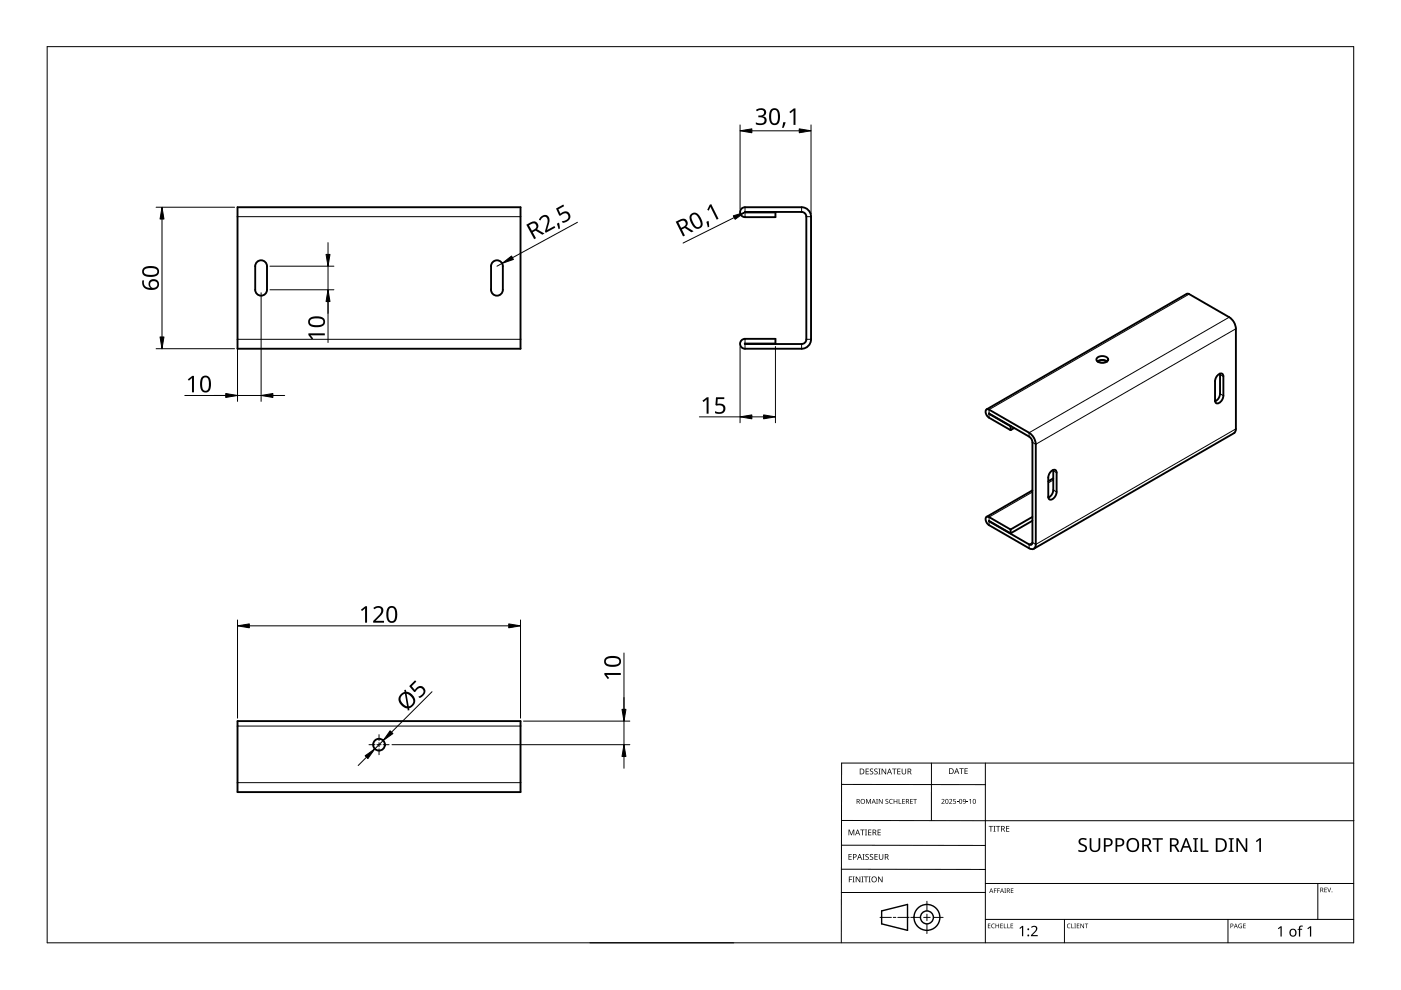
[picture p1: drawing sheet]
<svg xmlns="http://www.w3.org/2000/svg" width="297mm" height="210mm" viewBox="0 0 297 210" stroke-linecap="round" stroke-linejoin="round" font-family="sans-serif">
<g fill="none" stroke="#000" stroke-width=".4">
<path d="M50.4 43.9h60v30h-60zM54.6 55.4a1.25 1.25 0 0 1 1.3-.1 1.25 1.25 0 0 1 .7 1.1v5a1.25 1.25 0 0 1-1.2 1.3 1.25 1.25 0 0 1-1.3-1.3v-5l.1-.4zM104.6 55.4a1.25 1.25 0 0 1 1.3-.1 1.25 1.25 0 0 1 .7 1.1v5a1.25 1.25 0 0 1-1.2 1.3 1.25 1.25 0 0 1-1.3-1.3v-5l.1-.4zM157.1 44.4l.9-.5h12a2 2 0 0 1 2 2v26a2 2 0 0 1-2 2h-12a1.05 1.05 0 0 1-1.1-1 1.05 1.05 0 0 1 1.1-1.1h6.4v1l-6.4 .1h12a1 1 0 0 0 1-1v-26a1 1 0 0 0-1-1h-12l6.4 .1v1h-6.4a1.05 1.05 0 0 1-1-.5 1.05 1.05 0 0 1 .1-1.1zM232.6 75.9a1.56 1.56 0 0 1 2.4 .3 1.44 1.44 0 0 1-2.5 0zM232.7 76.6a1.85 1.85 0 0 1 2 0M232.7 76.7a1.89 1.89 0 0 1 2 0M258.2 79.6l.6-.4a.53 .53 0 0 1 .6 .6l-.1 4.7a1.06 1.06 0 0 1-1.6 .9l-.1-.5v-4.1l.1-.5zM258.7 79.2l-.1 4.6-.4 .8-.6 .5M209.2 86.8l42.4-24.5 .5 .1 8.5 4.9a3.1 3.1 0 0 1 1.4 2.4v21.2l-.2 .8-42.6 24.6M214.3 91.2l-5-3a.89 .89 0 0 1 0-1.4l8.9 5a3.1 3.1 0 0 1 1.4 2.4v21.2a.86 .86 0 0 1-.4 .9 .86 .86 0 0 1-1-.1l-8.9-5.2a.89 .89 0 0 1 0-1.5l5 2.8M214.3 90.4l-4.6-2.7 8.5 4.9 .3 .3 .4 .7-.1 21.8-.3 .1-.3-.1-8.5-5 4.6 2.7"/>
<path d="M214.3 90.4v.8M214.3 90.3v.1M215 90.8l-.7 .4M222.8 100l.7-.4a.53 .53 0 0 1 .5 .6l-.1 4.7a1.06 1.06 0 0 1-1.5 .9l-.1-.5v-4.1l.1-.5zM223.3 99.6v4.6l-.4 .8-.6 .5M214.3 112.3v.8M218.9 104l-9.7 5.6M218.9 110.4l-4.6 2.7M218.9 109.6l-4.6 2.7M223.3 101.4l-1 .6M50.4 152.9h60v15h-60z"/>
<circle cx="80.4" cy="157.9" r="1.25"/>
</g>
<g fill="none" stroke="#000" stroke-width=".21">
<path d="M50.4 45.9h60M158 43.9v1M158 45v1M170 43.9v1M171 45.9h1M50.4 71.9h60M158 71.8v1M158 72.9v1M170 72.9v1M171 71.9h1M252.1 62.4l-42.4 24.5v.8M258.7 79.4l.7 .4"/>
<path d="M260.6 67.3l-42.4 24.5v.8M262 69.7l-42.4 24.5-.7-.4M209.8 87.7l-.1 .9M223.3 99.8l.7 .4M258.7 83.5l.7 .4M262 90.9l-42.4 24.5-.7-.4-.7 .4v.8M209.8 110.5l-.1 .8M218.9 104.3l-9.2 5.3v.8M223.3 101.8l-1 .6M223.3 103.9l.7 .4M50.4 153.9h60M50.4 165.9h60"/>
</g>
<path d="M10 9.9h277v190h-277z" fill="none" stroke="#000" stroke-width=".21"/>
<g fill="none" stroke="#000" stroke-width=".21">
<path d="M178.4 179.2l30.5 .1M178.4 166.3l30.5 .1M178.5 174h108.6M197.5 161.8v12.2M208.9 161.8v38.1M287 161.8h-108.6v38.1M125.1 199.9h30.5M178.4 184.3h30.5M186.6 194.5h2.4M189.4 194.5h.5M190.4 194.5h2.4M193.1 194.5h2.1"/>
<path d="M195.8 194.5h1.4M196.5 191.1v2M196.5 193.8v1.4M196.5 195.9v2M197.9 194.5h2.1M208.9 189.2h-30.5M208.9 187.3h78.1M208.9 194.9h78.1M225.7 194.9v5M260.4 194.9v5M279.4 187.3v7.6"/>
</g>
<g fill="none" stroke="#000" stroke-width=".3">
<path d="M186.9 193.1l5.5-1.3v5.5l-5.5-1.4z"/>
<circle cx="196.5" cy="194.5" r="1.37"/>
<circle cx="196.5" cy="194.5" r="2.74"/>
</g>
<g fill="#000">
<path d="M179.9 175.9h.2l.4 1 .4-1h.2v1.2h-.1v-1.1l-.4 1.1h-.2l-.4-1.1 .1 1.1h-.2zM182.4 175.9h.9v.1h-.4v1.1h-.1v-1.1h-.4zM183.4 175.9h.4l-.1 .1v1l.1 .1h-.4l.1-.1v-1zM183.6 169.4h.2l.3 .8 .4-.8h.2v1h-.2v-.9l-.4 .9-.4-.9 .1 .9h-.2zM183.5 163h.7v.1h-.5v.4h.5v.1h-.5v.4h.5v.2h-.7zM184.1 175.9h.6v.1h-.5v.4h.5v.1h-.5v.5h.5v.1h-.6zM184.5 163.1l.4-.2 .2 .1v.1a.25 .25 0 0 0-.4-.1 .25 .25 0 0 0 0 .4 .4 .4 0 0 1 .5 .3 .4 .4 0 0 1-.3 .5 .4 .4 0 0 1-.5-.2h.1a.27 .27 0 0 0 .4 .1 .27 .27 0 0 0-.1-.4l-.3-.3zM185.4 163.1l.4-.2 .3 .1-.1 .1a.25 .25 0 0 0-.4-.1 .25 .25 0 0 0 0 .4 .4 .4 0 0 1 .5 .3 .4 .4 0 0 1-.3 .5 .4 .4 0 0 1-.5-.2h.1a.27 .27 0 0 0 .4 .1 .27 .27 0 0 0 0-.4l-.4-.3zM185.8 169.4h.3l-.1 .1v.8l.1 .1h-.3l.1-.1zM186.2 163h.5l-.2 .1v1l.2 .1h-.5l.2-.1v-1zM186.1 175.9h.6v.1h-.5v.4h.5v.1h-.5v.5h.5v.1h-.6zM186.3 169.4h.2l.5 .8v-.8h.1v1h-.1l-.6-.8v.8h-.1z"/>
<path d="M186.9 163h.2l.6 1v-1h.2v1.2h-.2l-.6-1v1h-.2zM187.8 169.5l.3-.1h.2v.2a.25 .25 0 0 0-.3-.1 .25 .25 0 0 0-.1 .3 .25 .25 0 0 0 .3 .1 .32 .32 0 0 1 0 .5 .32 .32 0 0 1-.5-.1 .25 .25 0 0 0 .4 .1 .25 .25 0 0 0 0-.4l-.3-.2zM188.6 169.5l.4-.1h.3l-.1 .2a.41 .41 0 0 0-.6 .3 .41 .41 0 0 0 .6 .4 .48 .48 0 0 1-.6-.1 .48 .48 0 0 1 0-.7zM189.1 163h1v.1h-.4v1.1h-.2v-1.1h-.4zM189.5 169.4h.1v.4h.5v-.4h.1v1h-.1v-.5h-.5v.5h-.1zM190.5 169.4h.2v.9h.4v.1h-.6zM190.2 163h.7v.1h-.5v.4h.5v.1h-.5v.4h.5v.2h-.7zM191.3 169.4h.5v.1h-.4v.3h.4v.1h-.4v.4h.4v.1h-.5zM191.2 163h.1v.8a.32 .32 0 0 0 .3 .3 .32 .32 0 0 0 .4-.4v-.7h.1v.7a.47 .47 0 0 1-.5 .5 .47 .47 0 0 1-.4-.5zM193 169.4h.5v.1h-.4v.3h.4v.1h-.4v.4h.4v.1h-.5zM193.6 169.4h.8v.1h-.3v.9h-.2v-.9h-.3zM199.6 169.5a.37 .37 0 0 1 .6 0 .37 .37 0 0 1-.2 .6l-.2 .2h.5v.1h-.7l.3-.4a.27 .27 0 0 0 .2-.3 .27 .27 0 0 0-.4-.1z"/>
<path d="M201.2 169.5a.37 .37 0 0 1 .6 0 .37 .37 0 0 1-.2 .6l-.2 .2h.5v.1h-.7l.3-.4a.27 .27 0 0 0 .3-.3 .27 .27 0 0 0-.5-.1zM202.1 169.4h.5v.1h-.4v.3a.34 .34 0 0 1 .5 .2 .34 .34 0 0 1-.2 .4 .34 .34 0 0 1-.4-.1 .29 .29 0 0 0 .4 0 .29 .29 0 0 0 0-.4 .29 .29 0 0 0-.4 0zM202.9 170l.3 .1zM203.4 162.9h.9v.1h-.4v1.1h-.1v-1.1h-.4zM204.9 170l.4 .1zM204.5 162.9h.7v.1h-.5v.4h.4v.1h-.4v.5h.5v.1h-.7zM205.5 169.6l.4-.2v1h-.2v-.9zM209.6 175.1h.9v.2h-.3v1h-.2v-1h-.4zM210.6 175.1h.5l-.2 .1v1l.2 .1h-.5l.2-.1v-1zM211.2 175.1h.9v.2h-.4v1h-.2v-1h-.3zM213.3 175.1h.7v.2h-.5v.3h.5v.2h-.5v.4h.5v.1h-.7zM228.8 178a1.38 1.38 0 0 1 1.6-.2l-.1 .3-.4-.1a.55 .55 0 0 0-.9 .3 .55 .55 0 0 0 .7 .7 .88 .88 0 0 1 .7 1.1 .88 .88 0 0 1-1.2 .6l-.6-.2v-.3h.2a.82 .82 0 0 0 1.3-.3l-.1-.4-.4-.2a.88 .88 0 0 1-.8-1.3z"/>
<path d="M231 177.7h.4v1.9a.76 .76 0 0 0 .8 .7 .76 .76 0 0 0 .7-.7v-1.9h.4v1.9a1.12 1.12 0 0 1-1.2 1.1 1.12 1.12 0 0 1-1.1-1.1zM180 185.8h.7v.2h-.6v.4h.5v.1h-.5v.6h-.1zM179.9 181.1h.7v.1h-.5v.4h.4v.1h-.4v.5h.5v.1h-.7zM180.8 185.8h.4l-.1 .2v.9l.1 .2h-.4l.1-.2v-.9zM181.4 185.8h.2l.7 1.1v-1.1h.1v1.3h-.2l-.6-1v1h-.2zM182.6 185.8h.5l-.2 .2v.9l.2 .2h-.5l.2-.2v-.9zM182.9 181.1h.4l-.1 .1v1l.1 .1h-.4l.1-.1v-1zM183.2 185.8h.9v.2h-.4v1.1h-.2v-1.1h-.3zM183.5 181.2l.5-.1h.2v.2a.25 .25 0 0 0-.4-.1 .25 .25 0 0 0 0 .4 .4 .4 0 0 1 .4 .3 .4 .4 0 0 1-.2 .4 .4 .4 0 0 1-.5-.2 .27 .27 0 0 0 .5 .1 .27 .27 0 0 0-.1-.4l-.4-.3zM184.2 185.8h.4l-.1 .2v.9l.1 .2h-.4l.1-.2v-.9zM184.5 181.2l.4-.1h.2v.2a.25 .25 0 0 0-.4-.1 .25 .25 0 0 0 0 .4 .4 .4 0 0 1 .5 .3 .4 .4 0 0 1-.3 .4 .4 .4 0 0 1-.5-.2h.1a.27 .27 0 0 0 .4 .1 .27 .27 0 0 0-.1-.4l-.3-.3zM185.4 181.1h.7v.1h-.5v.4h.5v.1h-.5v.5h.5v.1h-.7z"/>
<path d="M186.2 185.8h.1l.7 1.1v-1.1h.1v1.3h-.2l-.6-1v1h-.1zM186.3 181.1h.2v.8a.32 .32 0 0 0 .3 .3 .32 .32 0 0 0 .3-.3v-.8h.2v.8a.47 .47 0 0 1-.5 .4 .47 .47 0 0 1-.5-.4zM209.5 195.8h.5l-.4 .1v.3h.4l-.4 .1v.4l.4 .1h-.5zM210.3 196l.3-.2 .3 .1v.1a.39 .39 0 0 0-.6 .3 .39 .39 0 0 0 .6 .4 .46 .46 0 0 1-.7-.1 .46 .46 0 0 1 .1-.6zM210.7 188.4h.6l-.4 .1v.3h.4l-.4 .1v.4h-.2zM211.4 188.4h.6l-.4 .1v.3h.4l-.4 .1v.4h-.2zM211.1 195.8h.1v.4h.5v-.4h.1v1h-.1v-.5h-.5v.5h-.1zM212.1 195.8h.5l-.4 .1v.3h.4l-.4 .1v.4l.4 .1h-.5zM212.8 195.8h.2v.9l.4 .1h-.6zM212.9 188.4h.4l-.1 .1 .1 .8h-.4l.2-.1zM213.6 195.8h.1v.9l.4 .1h-.5zM214.3 195.8h.5l-.4 .1v.3h.4l-.4 .1v.4l.4 .1h-.5z"/>
<path d="M214.3 188.4h.6l-.5 .1v.3h.4l-.4 .1v.3l.5 .1h-.6zM216.1 196.8l.6-.5h.2v2.2h-.2v-1.9l-.4 .4zM218.6 196.5a.76 .76 0 0 1 1.2 0 .76 .76 0 0 1-.3 1.2l-.6 .6h1.1v.2h-1.4v-.2l.8-.8a.52 .52 0 0 0 .2-.8 .52 .52 0 0 0-.9 0zM226.3 196l.4-.2 .3 .1-.1 .1a.39 .39 0 0 0-.6 .3 .39 .39 0 0 0 .6 .4 .46 .46 0 0 1-.6-.1 .46 .46 0 0 1 0-.6zM227.1 195.8h.2v.9l.4 .1h-.6zM227.8 195.8h.3l-.1 .1 .1 .9h-.3l.1-.1zM228.3 195.8h.5l-.4 .1v.3h.4l-.4 .1v.4l.4 .1h-.5zM229.1 195.8h.1l.5 .8v-.8h.1v1h-.1l-.5-.8v.8h-.1zM230 195.8h.7l-.3 .1v.9h-.1v-.9zM244.4 177.7h2.1v.3h-.9v2.6h-.3v-2.6h-.9zM253 177.7h1v.2l-.3 .1v2.3l.3 .1v.2h-1v-.2l.3-.1v-2.3l-.3-.1zM254.6 177.7h.3v2.6h1.3v.3h-1.6z"/>
<path d="M260.5 177.7h1.1v.2l-.4 .1v2.3l.4 .1v.2h-1.1v-.2l.4-.1v-2.3l-.4-.1zM262.7 196l.6-.1-.1 .1a.4 .4 0 0 0-.5 .3 .4 .4 0 0 0 .5 .4v-.3l-.2-.1h.3v.5a.53 .53 0 0 1-.7-.1 .53 .53 0 0 1 .1-.7zM263.6 195.8h.5l-.4 .1v.3h.4l-.4 .1v.4l.4 .1h-.5zM262.1 177.7h.5l1.5 2.4v-2.4h.3v2.9h-.4l-1.5-2.4v2.4h-.4zM266.3 178.3l.8-.6h.2v2.9h-.3v-2.5l-.6 .5zM270.9 196.8l.6-.4h.2v2.2h-.2v-1.9l-.4 .3zM275.5 196.4l.7-.1v.2h-.4l-.1 .2v.2h.4v.2h-.4v1.5h-.3v-1.5h-.3l.3-.2zM277.2 196.8l.6-.4h.2v2.2h-.3v-1.9l-.4 .3zM280.8 188.2h.5l-.4 .1v.3h.4l-.4 .1v.4l.4 .1h-.5zM281.4 188.2h.1l.3 .8 .3-.8h.1l-.3 1h-.1z"/>
<path d="M181.6 169.4h.3a.29 .29 0 0 1 .4 .2 .29 .29 0 0 1-.2 .4l.3 .4h-.2l-.2-.4h-.2v.4h-.2zM181.8 169.5v.4h.1a.2 .2 0 0 0 .2-.2 .2 .2 0 0 0-.2-.2z"/>
<path d="M181.8 175.9h.1l.5 1.2h-.2l-.1-.4h-.5l-.2 .4h-.1zM181.8 176l-.2 .6h.4z"/>
<path d="M182.3 163h.4a.61 .61 0 0 1 .6 .6 .61 .61 0 0 1-.7 .6h-.3zM182.4 163.1v.9h.2a.48 .48 0 0 0 .5-.4 .48 .48 0 0 0-.5-.5z"/>
<path d="M182.4 169.9a.51 .51 0 0 1 1 0 .51 .51 0 0 1-1 0zM182.6 169.9a.4 .4 0 0 0 .8 0 .4 .4 0 0 0-.8 0z"/>
<path d="M185 175.9h.3a.35 .35 0 0 1 .5 .2 .35 .35 0 0 1-.3 .5l.4 .5h-.2l-.3-.5h-.2v.5h-.2zM185.2 176v.5h.1a.23 .23 0 0 0 .3-.3 .23 .23 0 0 0-.3-.2z"/>
<path d="M185.2 169.4l.5 1-.3-.3h-.4l-.2 .3zM185.2 169.5l-.1 .5h.3z"/>
<path d="M188.5 163h.2l.4 1.2h-.1l-.2-.4h-.5l-.1 .4h-.2zM188.6 163.1l-.2 .6h.4z"/>
<path d="M192.1 169.4h.3a.29 .29 0 0 1 .3 .2 .29 .29 0 0 1-.2 .4l.3 .4h-.1l-.3-.4h-.2v.4h-.1zM192.2 169.5v.4h.2a.2 .2 0 0 0 .2-.2 .2 .2 0 0 0-.3-.2z"/>
<path d="M192.4 163h.4a.35 .35 0 0 1 .4 .2 .35 .35 0 0 1-.2 .4l.3 .6h-.2l-.3-.5h-.2v.5h-.2zM192.6 163.1v.4h.2a.23 .23 0 0 0 .3-.2 .23 .23 0 0 0-.3-.2z"/>
<path d="M200.5 169.5l.4-.1 .2 .2v.5l-.2 .3h-.3l-.2-.2zM200.6 169.6v.1a.37 .37 0 0 0-.1 .4 .37 .37 0 0 0 .4 .2 .4 .4 0 0 0 .1-.5 .4 .4 0 0 0-.4-.2z"/>
<path d="M201.2 162.9h.4a.61 .61 0 0 1 .6 .6 .61 .61 0 0 1-.6 .6h-.4zM201.4 163v1h.1a.48 .48 0 0 0 .5-.5 .48 .48 0 0 0-.4-.5z"/>
<path d="M202.8 162.9h.1l.5 1.2h-.2l-.1-.4h-.5l-.1 .4h-.2zM202.8 163l-.1 .6h.3z"/>
<path d="M203.5 169.5l.3-.1 .2 .2v.5l-.2 .3h-.3l-.1-.2zM203.5 169.6v.1a.37 .37 0 0 0-.1 .4 .37 .37 0 0 0 .4 .2 .4 .4 0 0 0 .1-.5 .4 .4 0 0 0-.4-.2z"/>
<path d="M204.2 169.5a.49 .49 0 0 1 .6 .4 .49 .49 0 0 1-.4 .5l-.2-.1h.4l.1-.4a.32 .32 0 0 1-.5 .1 .32 .32 0 0 1 0-.5zM204.3 169.7a.22 .22 0 0 0 .4 0 .22 .22 0 0 0-.4 0z"/>
<path d="M206.4 169.5l.3-.1 .2 .2v.5l-.2 .3h-.3l-.1-.2zM206.4 169.6v.1a.37 .37 0 0 0-.1 .4 .37 .37 0 0 0 .4 .2 .4 .4 0 0 0 .2-.5 .4 .4 0 0 0-.5-.2z"/>
<path d="M212.3 175.1h.3a.35 .35 0 0 1 .4 .3 .35 .35 0 0 1-.2 .4l.3 .5h-.2l-.3-.5h-.2v.5h-.1zM212.4 175.2v.5h.2a.23 .23 0 0 0 .3-.2 .23 .23 0 0 0-.3-.3z"/>
<path d="M234 177.7h.8a.92 .92 0 0 1 1.1 .9 .92 .92 0 0 1-1.2 .9h-.3v1.1h-.4zM234.4 178v1.2a.73 .73 0 0 0 .8-.1 .73 .73 0 0 0 .3-.8l-.4-.2z"/>
<path d="M236.5 177.7h.8a.92 .92 0 0 1 1.1 .9 .92 .92 0 0 1-1.2 .9h-.3v1.1h-.4zM236.9 178v1.2a.73 .73 0 0 0 .8-.1 .73 .73 0 0 0 .3-.8l-.4-.2z"/>
<path d="M239.2 178.1a1.44 1.44 0 0 1 1.9-.2 1.44 1.44 0 0 1 .3 1.9 1.39 1.39 0 0 1-1.8 .8 1.39 1.39 0 0 1-.7-1.9zM239.5 178.2a1.23 1.23 0 0 0 .6 2.1 1.23 1.23 0 0 0 1.1-.9 1.23 1.23 0 0 0-.6-1.3l-.6-.1z"/>
<path d="M242.2 177.7h.8a.84 .84 0 0 1 1 .6 .84 .84 0 0 1-.5 1l.8 1.3h-.5l-.7-1.2h-.6v1.2h-.3zM242.5 178v1.1h.5a.56 .56 0 0 0 .7-.5 .56 .56 0 0 0-.7-.6z"/>
<path d="M248 177.7h.8a.84 .84 0 0 1 1.1 .6 .84 .84 0 0 1-.6 1l.8 1.3h-.4l-.7-1.2h-.6v1.2h-.4zM248.4 178v1.1h.4a.56 .56 0 0 0 .7-.5 .56 .56 0 0 0-.7-.6z"/>
<path d="M257.8 177.7h.9a1.46 1.46 0 0 1 1.4 1.5 1.46 1.46 0 0 1-1.5 1.4h-.8zM258.1 178v2.3h.4a1.14 1.14 0 0 0 1.2-1.1 1.14 1.14 0 0 0-1.1-1.2z"/>
<path d="M180.8 181.1h.4a.41 .41 0 0 1 .4 .5 .41 .41 0 0 1-.6 .2v.5h-.2zM181 181.2v.5a.29 .29 0 0 0 .5-.3 .29 .29 0 0 0-.5-.2z"/>
<path d="M182.2 181.1h.1l.5 1.2h-.2l-.1-.4h-.5l-.1 .4h-.2zM182.3 181.2l-.2 .6h.3z"/>
<path d="M184.7 186.5a.61 .61 0 0 1 1.2 0 .61 .61 0 0 1-1.2 0zM184.9 186.5a.45 .45 0 0 0 .9 0 .45 .45 0 0 0-.9 0z"/>
<path d="M187.6 181.1h.3a.35 .35 0 0 1 .5 .2 .35 .35 0 0 1-.3 .4l.4 .6h-.2l-.3-.5h-.3v.5h-.1zM187.7 181.2v.5h.2a.23 .23 0 0 0 .3-.3 .23 .23 0 0 0-.3-.2z"/>
<path d="M210.1 188.4l.5 .9-.2-.3h-.4l-.3 .3zM210.2 188.5l-.2 .4h.3z"/>
<path d="M212.4 188.4l.5 .9-.3-.3h-.3l-.3 .3zM212.4 188.5l-.1 .4h.3z"/>
<path d="M213.5 188.4h.2a.28 .28 0 0 1 .4 .2 .28 .28 0 0 1-.2 .3l.3 .4-.4-.4h-.2v.4h-.1zM213.6 188.5v.3h.1a.19 .19 0 0 0 .3-.2 .19 .19 0 0 0-.3-.1z"/>
<path d="M251.3 177.7h.4l1.1 2.9h-.4l-.3-.9h-1.2l-.3 .9h-.4zM251.5 178.1l-.5 1.3h.9z"/>
<path d="M260.9 195.8h.2a.32 .32 0 0 1 .4 .4 .32 .32 0 0 1-.5 .2v.4h-.1zM261 195.9v.4a.24 .24 0 0 0 .4-.2 .24 .24 0 0 0-.4-.2z"/>
<path d="M262 195.8l.4 1-.2-.3h-.4l-.2 .3zM262 196l-.1 .4h.3z"/>
<path d="M273.6 197.1a.82 .82 0 0 1 1.2 .1 .82 .82 0 0 1-.2 1.2 .82 .82 0 0 1-1.2-.4zM273.8 197.2a.6 .6 0 0 0-.1 .8 .6 .6 0 0 0 .8 .2l.1-.3a.53 .53 0 0 0-.1-.6 .53 .53 0 0 0-.7-.1z"/>
<path d="M279.9 188.2h.3a.28 .28 0 0 1 .3 .2 .28 .28 0 0 1-.1 .3l.2 .5-.3-.4h-.2v.4h-.2zM280.1 188.3v.4h.1a.19 .19 0 0 0 .2-.2 .19 .19 0 0 0-.2-.2z"/>
<circle cx="218" cy="198.3" r=".2"/>
<circle cx="218" cy="197" r=".2"/>
<circle cx="282.4" cy="189.1" r=".09"/>
</g>
<path d="M78.2 157.9h1.3M79.9 157.9h.9M80.4 155.8v1.2M80.4 157.5v.8M80.4 158.8v1.2M81.2 157.9h1.3" fill="none" stroke="#000" stroke-width=".21"/>
<g fill="none" stroke="#000" stroke-width=".21">
<path d="M156.9 26.5v17.9M159.4 27.7h10.1M172 26.5v18.8M33.1 43.9h16.6M34.3 46.4v25M57.2 56.4h13.6M69.5 51.4v2.5M69.5 56.4v16.2M106.5 55.8l-1.1 .6M122.4 47.1l-13.7 7.5M155.7 46.1l-10.9 5.4M158 45h-.1"/>
<path d="M33.1 73.9h16.6M50.4 72.6v12.5M55.4 62.1v23M57.2 61.4h13.6M156.9 73.5v16.1M164.4 73.5v16.1M39.2 83.9h16.2M57.9 83.9h2.5M148.3 88.4h8.6M159.4 88.4h2.5M50.4 131.4v20.9M52.9 132.7h55"/>
<path d="M110.4 131.4v20.9M132.3 138.4v19.5M81.2 157l-1.7 1.8M83.1 157.9h50.4M91.6 146.7l-8.6 8.5M111 152.9h22.5M77.7 160.5l-1.8 1.8M132.3 160.4v2.5"/>
</g>
<g fill="#000" stroke="#000" stroke-width=".21">
<path d="M156.9 27.7l2.5-.4v.9zM169.5 27.3l2.5 .4-2.5 .5zM34.3 43.9l.5 2.5h-.9zM69.1 53.9h.9l-.5 2.5zM106.5 55.8l2-1.5 .4 .7zM155.5 45.8l2.4-.8-2 1.5zM33.9 71.4h.9l-.5 2.5zM69.5 61.4l.5 2.5h-.9zM47.9 83.4l2.5 .5-2.5 .4zM55.4 83.9l2.5-.5v.9zM156.9 88.4l2.5-.4v.8zM161.9 88l2.5 .4-2.5 .4z"/>
<path d="M50.4 132.7l2.5-.4v.8zM107.9 132.3l2.5 .4-2.5 .4zM82.7 154.9l.6 .6-2.1 1.5zM131.9 150.4h.8l-.4 2.5zM77.4 160.2l2.1-1.4-1.5 2zM132.3 157.9l.4 2.5h-.8z"/>
</g>
<g fill="#000">
<path d="M160.3 23.3a1.25 1.25 0 0 1 1.2-.4 1.25 1.25 0 0 1 .9 .9 .85 .85 0 0 1-.7 .9 .93 .93 0 0 1 .9 1 .93 .93 0 0 1-1.1 .8l-1.2-.2v-.4a1.24 1.24 0 0 0 1.8-.3 .71 .71 0 0 0-1-.7h-.3v-.4a.81 .81 0 0 0 .9-.1 .81 .81 0 0 0 .3-.8 1.02 1.02 0 0 0-1.5 0zM166.1 25.9l.5 .1-.5 1.1h-.3zM167.4 23.7l.9-.7h.4v3.5h-.5l.1-3.1-.7 .6zM114.5 46.1a1.12 1.12 0 0 1 1.6-.4 1.12 1.12 0 0 1 .3 1.6l-.4 1.5 1.5-.9 .2 .4-2 1.1-.2-.3 .5-1.6a.98 .98 0 0 0-.6-1.5l-.4 .2-.4 .5-.4-.1zM118.1 47.4l.4-.2 .2 1.2-.3 .2zM117.9 44.2l1.5-.8 .2 .3-1.2 .7 .4 .9a1.17 1.17 0 0 1 2 0 1.17 1.17 0 0 1-.9 1.8l-.6 .1-.2-.3a1.03 1.03 0 0 0 1.1-.3 1.03 1.03 0 0 0 .2-1 .93 .93 0 0 0-1.6 .1h-.2zM149.8 47l.4-.1 .2 1.2-.3 .1zM150.5 43.4l.3-.1 1.5 3.1-.3 .2-1.4-2.8-.3 .9-.4-.2zM65.4 70.7h3.5v.4h-3.1l.6 .7-.3 .2-.7-1zM39.8 80.4l1-.7h.3v3.5h-.4v-3.1l-.7 .6zM148.9 85l1-.8h.3v3.5h-.4v-3l-.6 .5zM151.8 84.2h1.8v.4h-1.4l-.1 1a1.17 1.17 0 0 1 1.7 1 1.17 1.17 0 0 1-1.6 1.1l-.6-.1v-.4a1.03 1.03 0 0 0 1.8-.6 .93 .93 0 0 0-1.5-.6l-.2-.1z"/>
<path d="M76.5 129.3l1-.8h.3v3.5h-.4v-3l-.7 .6zM79.2 128.9a1.16 1.16 0 0 1 1.3-.4 1.16 1.16 0 0 1 .8 1.1l-.4 .7-1.2 1.3h1.7v.4h-2.3v-.3l1.1-1.2a.98 .98 0 0 0 .3-1.6h-.5l-.6 .3zM86.8 145.5l1.2-1.3 .3 .3-1 1 .6 .8a1.17 1.17 0 0 1 1.9-.6 1.17 1.17 0 0 1-.3 2l-.5 .3-.3-.3a1.03 1.03 0 0 0 .9-1.6 .93 .93 0 0 0-1.5 .6h-.3zM128.1 142.7h3.5v.4h-3l.6 .7-.3 .2-.8-1z"/>
<path d="M163.5 23.2a1.16 1.16 0 0 1 1.3-.1 1.16 1.16 0 0 1 .6 1.2 1.69 1.69 0 0 1-1 2.2 1.27 1.27 0 0 1-1.3-1.6l.1-1.1zM163.8 23.5a2.16 2.16 0 0 0 .2 2.6 .82 .82 0 0 0 .9-1 1.35 1.35 0 0 0-.7-1.8z"/>
<path d="M30.4 56.9a2.6 2.6 0 0 1 3.2 .2 1.22 1.22 0 0 1-.2 1.3 1.22 1.22 0 0 1-1.3 .3 1.53 1.53 0 0 1-2-1zM30.7 57.1a.75 .75 0 0 0 0 .9 .75 .75 0 0 0 .9 .3l1-.1a.69 .69 0 0 0 .8-.6 .69 .69 0 0 0-.8-.7h-1.3z"/>
<path d="M111.6 47.6l.8-.4a1 1 0 0 1 1.4 0 1 1 0 0 1 .1 1.4l1.5 .9-.4 .3-1.4-.9-.7 .3 .7 1.3-.3 .2zM112.2 47.8l.6 1.1 .4-.2a.67 .67 0 0 0 .4-1 .67 .67 0 0 0-1-.2z"/>
<path d="M143.3 47l.8-.4a1 1 0 0 1 1.4 0 1 1 0 0 1 0 1.5l1.6 .9-.5 .3-1.4-1-.6 .3 .6 1.3-.4 .2zM143.8 47.2l.6 1.1 .5-.2a.67 .67 0 0 0 .4-1 .67 .67 0 0 0-1-.2z"/>
<path d="M146.5 45.4a1.24 1.24 0 0 1 2 .7 1.5 1.5 0 0 1-.1 2.3 1.4 1.4 0 0 1-1.8-1.1l-.4-1.2zM146.8 45.6a1.92 1.92 0 0 0 .5 2.1 .69 .69 0 0 0 .9 .4 .69 .69 0 0 0 .3-1 1.91 1.91 0 0 0-1.4-1.6z"/>
<path d="M30.2 59.5h.3a1.18 1.18 0 0 0 1.4 1.5 1.08 1.08 0 0 1-.1-1.6 1.08 1.08 0 0 1 1.6 .1 1.22 1.22 0 0 1 .1 1.4 1.22 1.22 0 0 1-1.3 .6 1.63 1.63 0 0 1-2-2zM31.8 60.3a.8 .8 0 0 0 1.6 0 .8 .8 0 0 0-1.6 0z"/>
<path d="M65.6 67.5a2.6 2.6 0 0 1 3.2 .2 1.22 1.22 0 0 1-.2 1.3 1.22 1.22 0 0 1-1.3 .4 1.53 1.53 0 0 1-2-1zM65.9 67.8a.75 .75 0 0 0 0 .9 .75 .75 0 0 0 .9 .2h1a.69 .69 0 0 0 .8-.7 .69 .69 0 0 0-.8-.7h-1.3z"/>
<path d="M42.9 79.9a1.16 1.16 0 0 1 1.3-.1 1.16 1.16 0 0 1 .5 1.2 1.69 1.69 0 0 1-1 2.2 1.27 1.27 0 0 1-1.3-1.6l.1-1zM43.1 80.2a2.16 2.16 0 0 0 .3 2.6 .82 .82 0 0 0 .9-1 1.35 1.35 0 0 0-.7-1.8z"/>
<path d="M82.4 128.7a1.16 1.16 0 0 1 1.3 0 1.16 1.16 0 0 1 .5 1.2 1.69 1.69 0 0 1-1 2.2 1.27 1.27 0 0 1-1.3-1.6l.1-1.2zM82.6 129a2.16 2.16 0 0 0 .3 2.7 .82 .82 0 0 0 .9-1.1 1.35 1.35 0 0 0-.7-1.8z"/>
<path d="M128.3 139.5a2.6 2.6 0 0 1 3.3 .2 1.22 1.22 0 0 1-.2 1.3 1.22 1.22 0 0 1-1.3 .4 1.53 1.53 0 0 1-2-1zM128.6 139.8a.75 .75 0 0 0 0 .9 .75 .75 0 0 0 .9 .2h1a.69 .69 0 0 0 .8-.7 .69 .69 0 0 0-.8-.6h-1.3z"/>
<path d="M85.7 146.3l.4-.1v.5a1.81 1.81 0 0 1 1.8 1.4 1.81 1.81 0 0 1-1 2l-.2 .1 .1 .4h-.3l-.1-.4a1.84 1.84 0 0 1-1.7-1.2 1.84 1.84 0 0 1 .5-2l.6-.3zM86.2 147.1l.5 2.7a1.23 1.23 0 0 0 .9-1.1 1.23 1.23 0 0 0-.7-1.3zM85.3 147.4l-.2 .2a1.34 1.34 0 0 0 .8 2l.4 .2-.5-2.7z"/>
</g>
</svg>
